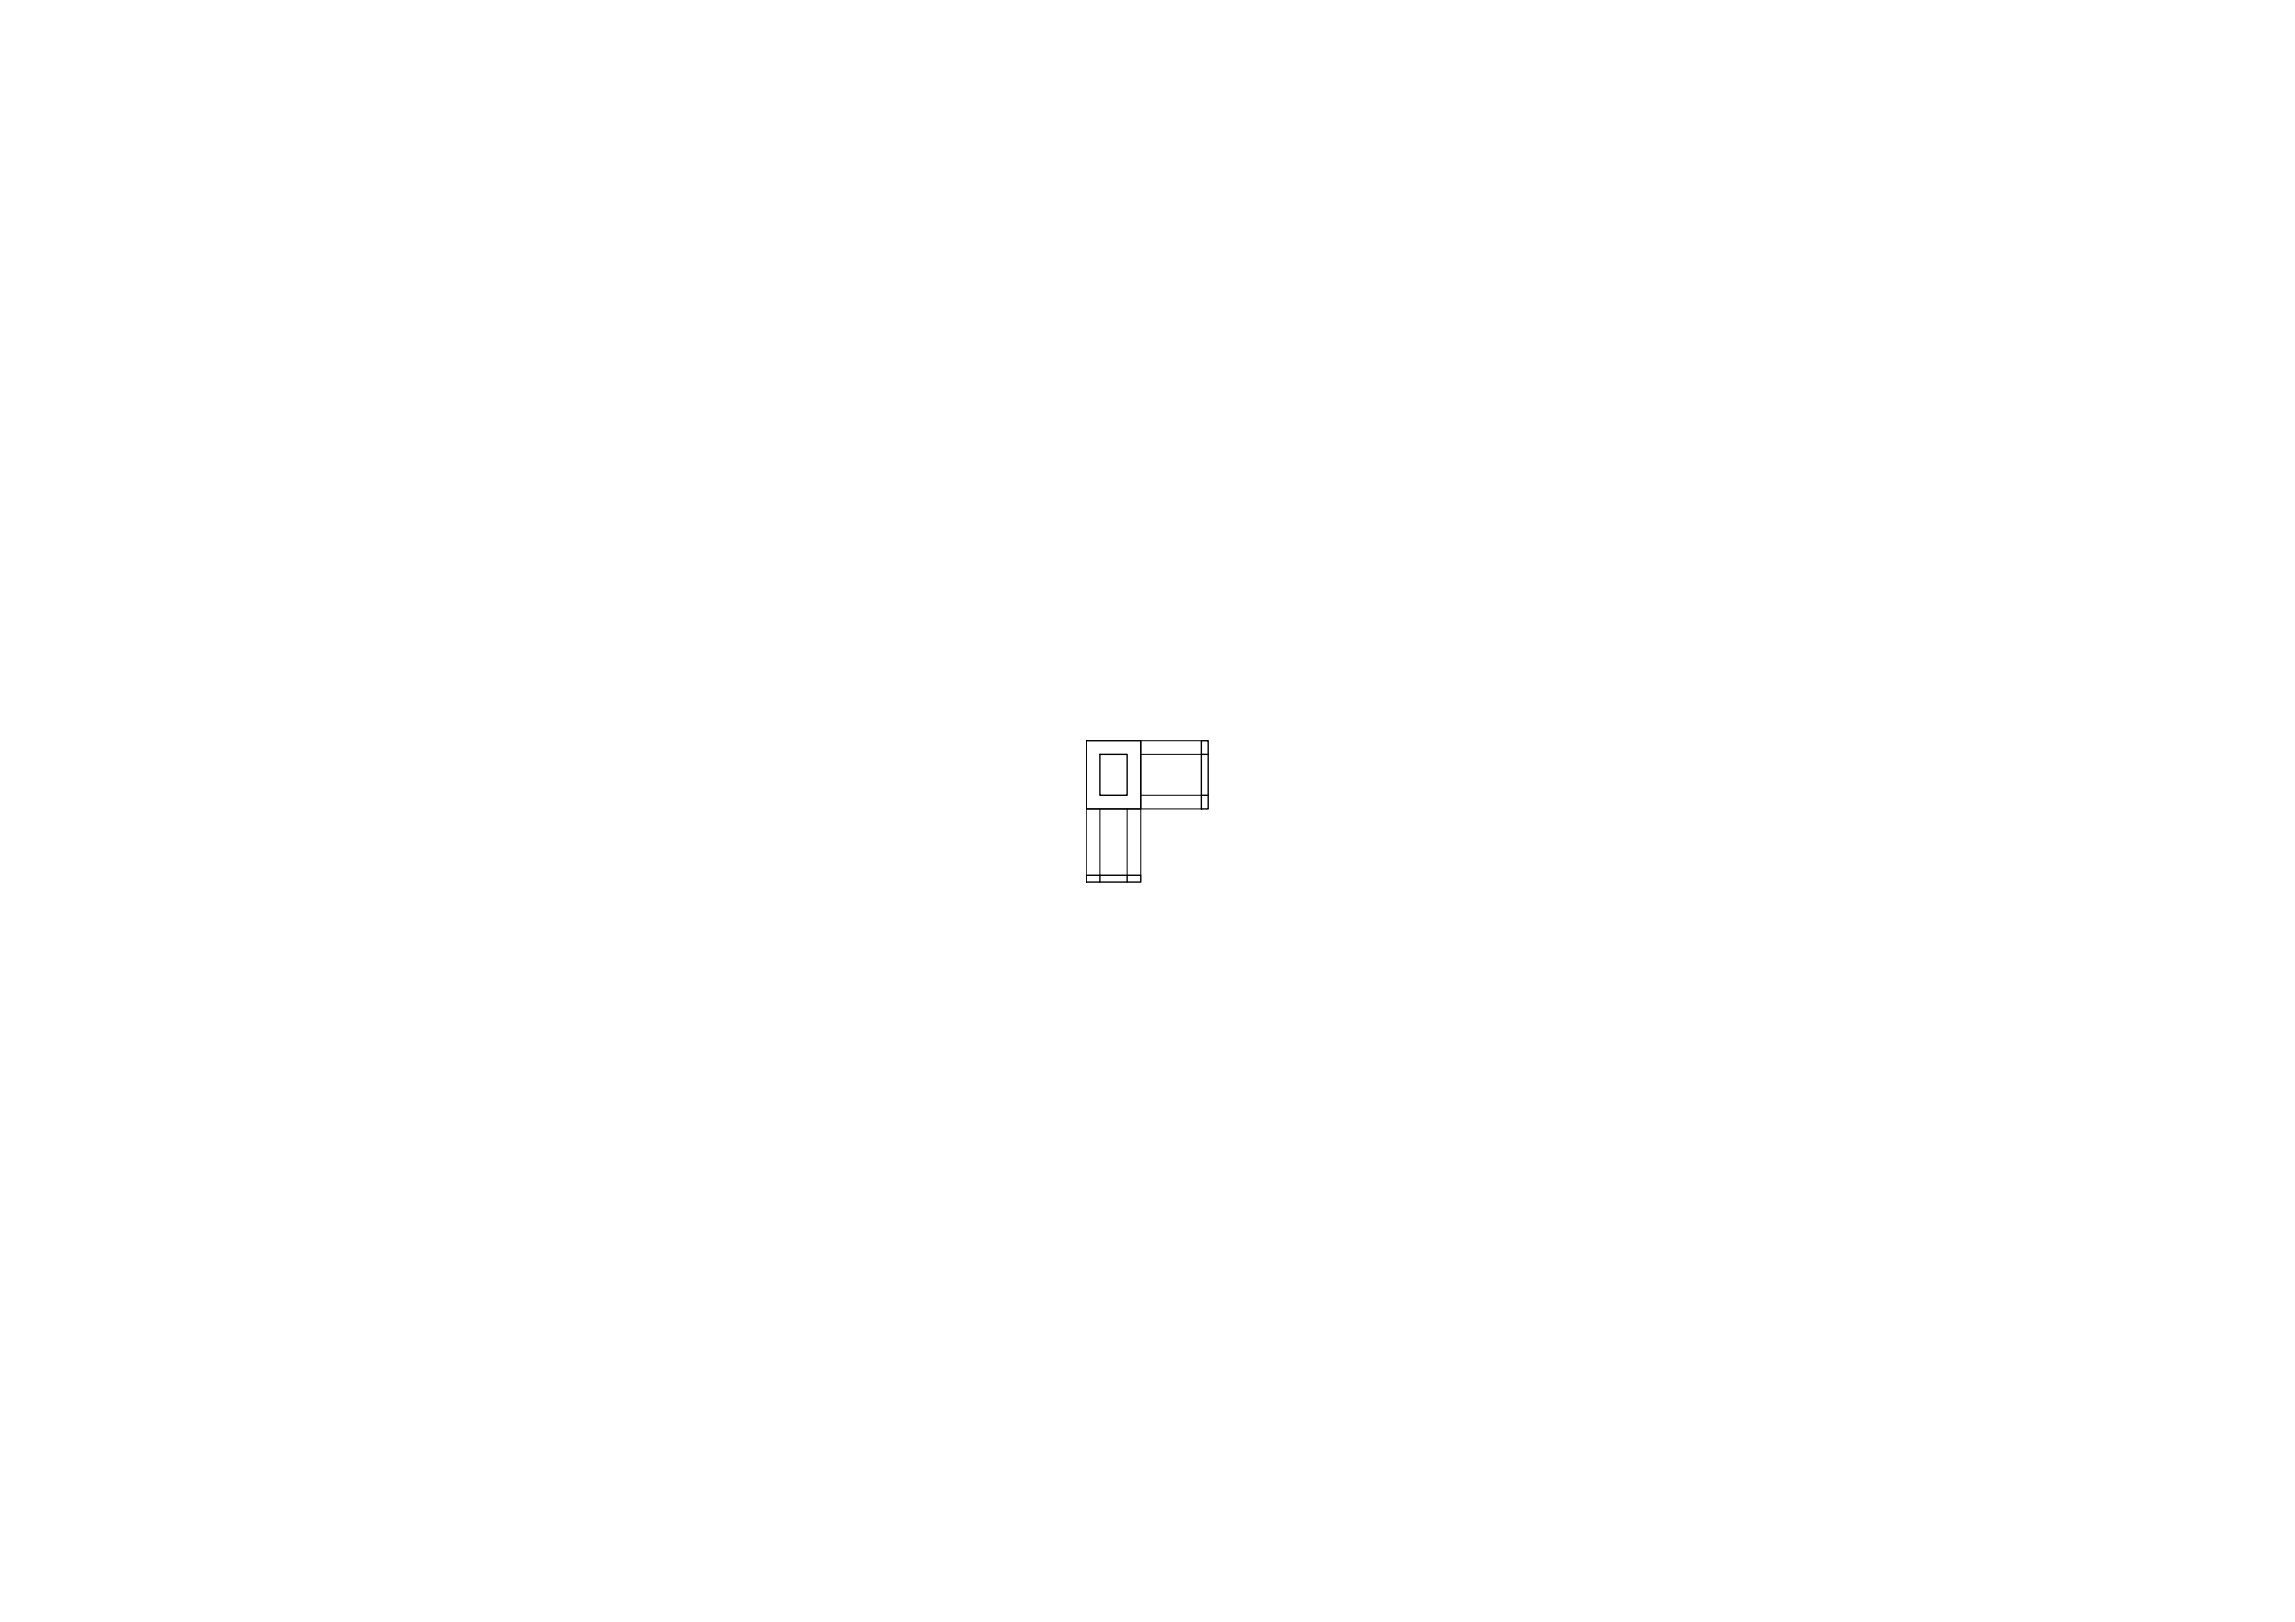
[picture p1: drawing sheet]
<svg xmlns="http://www.w3.org/2000/svg" width="841mm" height="594mm" viewBox="0 0 841 594" stroke-linecap="round" stroke-linejoin="round" font-family="sans-serif">
<!-- layer: 0 -->
<path d="M398.1 271.3h19.9v25h-19.9zM403.1 276.3h10v15h-10zM440.3 271.3h2.5v25h-2.5zM440.3 276.3h2.5M440.3 291.3h2.5M398.1 320.6h19.9v2.5h-19.9zM403.1 320.6v2.5M413.1 320.6v2.5" fill="none" stroke="#000" stroke-width=".51"/>
<path d="M418 276.3h22.3M440.3 271.3h-22.3v49.3M403.1 296.3v24.3M413.1 296.3v24.3M418 291.3h22.3M440.3 296.3h-42.2v24.3" fill="none" stroke="#000" stroke-width=".37"/>
</svg>
